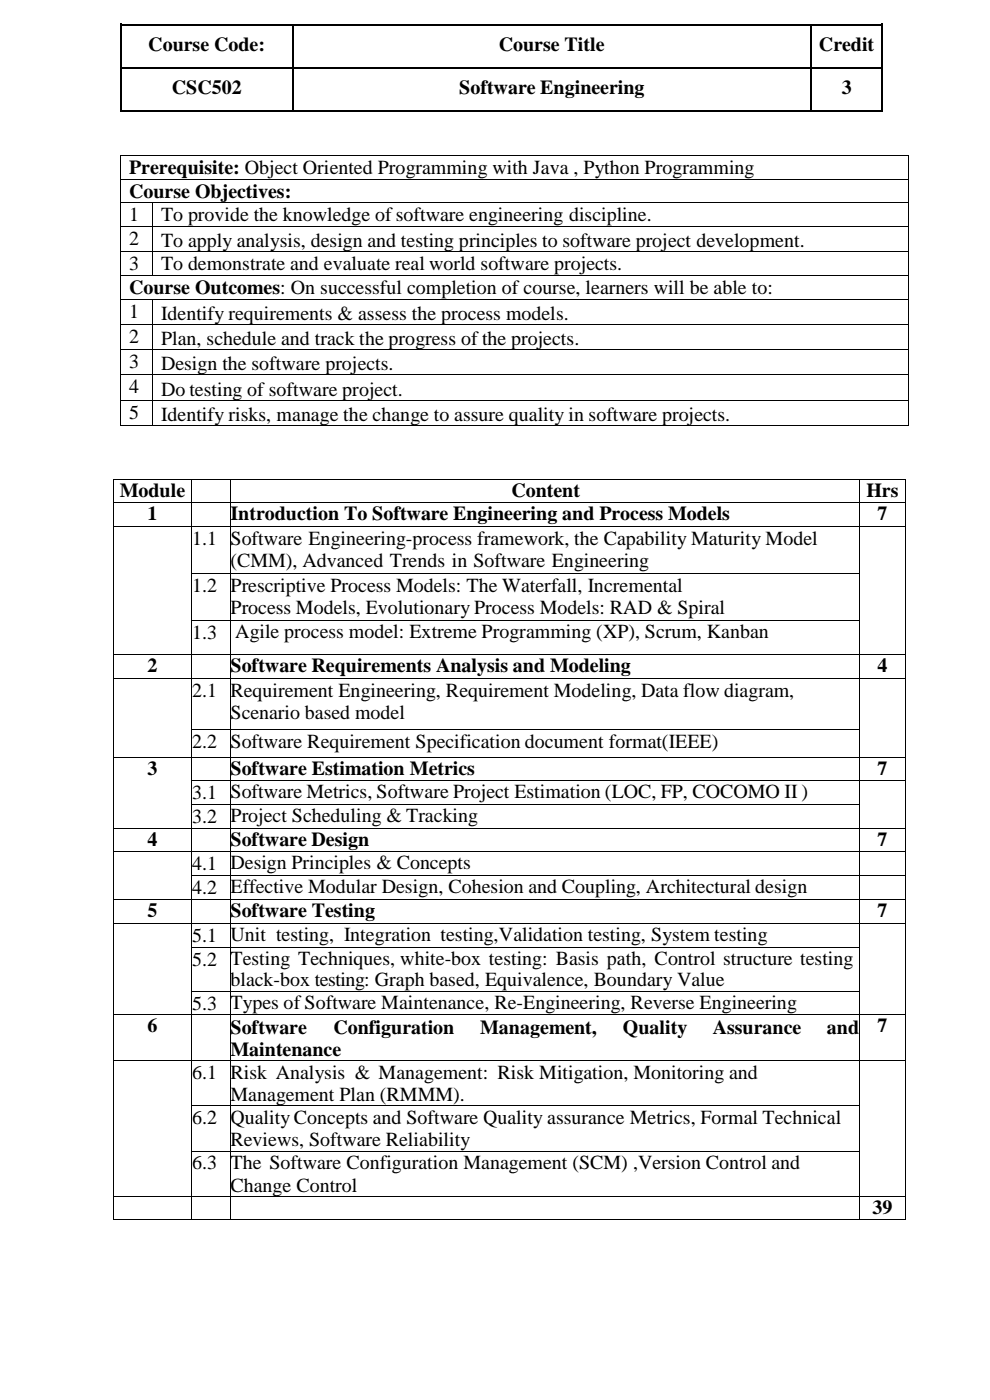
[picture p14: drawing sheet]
<svg xmlns="http://www.w3.org/2000/svg" width="210mm" height="297mm" viewBox="0 0 210 297" stroke-linecap="round" stroke-linejoin="round" font-family="sans-serif">
<defs><g id="words">
<g font-size="4.2">
<text x="31.5" y="10.8">Course Code:</text>
<text x="105.8" y="10.8">Course Title</text>
<text x="173.7" y="10.8">Credit</text>
<text x="36.5" y="19.9">CSC502</text>
<text x="97.4" y="19.9">Software Engineering</text>
<text x="178.6" y="19.9">3</text>
<text x="27.4" y="36.9">Prerequisite: Object Oriented Programming with Java , Python Programming</text>
<text x="27.4" y="42">Course Objectives:</text>
<text x="27.4" y="47">1</text>
<text x="34.2" y="46.8">To provide the knowledge ofsoftware engineering discipline.</text>
<text x="27.4" y="52">2</text>
<text x="34.2" y="52.4">To apply analysis, design and testing principles to software project development.</text>
<text x="27.4" y="57.3">3</text>
<text x="34.2" y="57.3">To demonstrate and evaluate real world software projects.</text>
<text x="27.4" y="62.4">Course Outcomes: On successful completion of course, learners will be able to:</text>
<text x="27.4" y="67.4">1</text>
<text x="34.2" y="67.9">Identify requirements &amp; assess the process models.</text>
<text x="27.4" y="72.8">2</text>
<text x="34.2" y="73.2">Plan, schedule and track the progress ofthe projects.</text>
<text x="27.4" y="78.1">3</text>
<text x="27.4" y="83.4">4</text>
<text x="34.2" y="78.5">Design the software projects.</text>
<text x="34.2" y="83.9">Do testing of software project.</text>
<text x="27.4" y="88.8">5</text>
<text x="34.2" y="89.3">Identify risks, manage the change to assure quality in software projects.</text>
<text x="25.4" y="105.3">Module</text>
<text x="108.5" y="105.3">Content</text>
<text x="183.8" y="105.3">Hrs</text>
<text x="31.3" y="110.4">1</text>
<text x="48.9" y="110.4">Introduction To Software Engineering and Process Models</text>
<text x="186.2" y="110.4">7</text>
<text x="40.8" y="115.7">1.1</text>
<text x="48.9" y="115.6">Software Engineering-process framework, the Capability Maturity Model</text>
<text x="40.8" y="125.6">1.2</text>
<text x="48.9" y="120.3">(CMM), Advanced Trends in Software Engineering</text>
<text x="48.9" y="125.5">Prescriptive Process Models: The Waterfall, Incremental</text>
<text x="48.9" y="130.2">Process Models, Evolutionary Process Models: RAD &amp; Spiral</text>
<text x="40.8" y="135.5">1.3</text>
<text x="49.9" y="135.4">Agile process model: Extreme Programming (XP), Scrum, Kanban</text>
<text x="31.3" y="142.6">2</text>
<text x="48.9" y="142.6">Software Requirements Analysis and Modeling</text>
<text x="186.2" y="142.6">4</text>
<text x="40.8" y="147.9">2.1</text>
<text x="48.9" y="147.8">Requirement Engineering, Requirement Modeling, Data flow diagram,</text>
<text x="48.9" y="152.6">Scenario based model</text>
<text x="40.8" y="158.7">2.2</text>
<text x="48.9" y="158.7">Software Requirement Specification document format(IEEE)</text>
<text x="31.3" y="164.3">3</text>
<text x="48.9" y="164.3">Software Estimation Metrics</text>
<text x="186.2" y="164.3">7</text>
<text x="40.8" y="169.6">3.1</text>
<text x="48.9" y="169.3">Software Metrics, Software Project Estimation (LOC, FP, COCOMO II )</text>
<text x="31.3" y="179.4">4</text>
<text x="40.8" y="174.6">3.2</text>
<text x="48.9" y="174.4">Project Scheduling &amp; Tracking</text>
<text x="48.9" y="179.4">Software Design</text>
<text x="186.2" y="179.4">7</text>
<text x="40.8" y="184.6">4.1</text>
<text x="48.9" y="184.4">Design Principles &amp; Concepts</text>
<text x="40.8" y="189.7">4.2</text>
<text x="48.9" y="189.4">Effective Modular Design, Cohesion and Coupling, Architectural design</text>
<text x="31.3" y="194.5">5</text>
<text x="48.9" y="194.5">Software Testing</text>
<text x="186.2" y="194.5">7</text>
<text x="40.8" y="199.8">5.1</text>
<text x="48.9" y="199.5">Unit testing, Integration testing,Validation testing, System testing</text>
<text x="40.8" y="204.8">5.2</text>
<text x="48.9" y="204.8">Testing Techniques, white-box testing: Basis path, Control structure testing</text>
<text x="48.9" y="209.3">black-box testing: Graph based, Equivalence, Boundary Value</text>
<text x="40.8" y="214.2">5.3</text>
<text x="48.9" y="214.1">Types ofSoftware Maintenance, Re-Engineering, Reverse Engineering</text>
<text x="31.3" y="219">6</text>
<text x="48.9" y="219.3">Software</text>
<text x="70.7" y="219.3">Configuration</text>
<text x="101.9" y="219.3">Management,</text>
<text x="132.1" y="219.3">Quality</text>
<text x="151.2" y="219.3">Assurance</text>
<text x="175.4" y="219.3">and</text>
<text x="186.2" y="219">7</text>
<text x="48.9" y="224">Maintenance</text>
<text x="40.8" y="228.9">6.1</text>
<text x="48.9" y="228.9">Risk Analysis &amp; Management: Risk Mitigation, Monitoring and</text>
<text x="48.9" y="233.6">Management Plan (RMMM).</text>
<text x="40.8" y="238.5">6.2</text>
<text x="48.9" y="238.5">Quality Concepts and Software Quality assurance Metrics, Formal Technical</text>
<text x="48.9" y="243.2">Reviews, Software Reliability</text>
<text x="40.8" y="248.1">6.3</text>
<text x="48.9" y="248.1">The Software Configuration Management (SCM) ,Version Control and</text>
<text x="48.9" y="252.8">Change Control</text>
<text x="185.1" y="257.5">39</text>
</g>
</g></defs>
<g fill="#000">
<path d="M25.4 5h.4v1.9h-.4z" fill-rule="evenodd"/>
<path d="M25.4 5h.4v.4h-.4z" fill-rule="evenodd"/>
<path d="M25.4 14.2h.4v1.8h-.4z" fill-rule="evenodd"/>
<path d="M61.9 5.4h.4v1.5h-.4z" fill-rule="evenodd"/>
<path d="M61.9 5h.4v.4h-.4z" fill-rule="evenodd"/>
<path d="M61.9 14.2h.4v1.8h-.4z" fill-rule="evenodd"/>
<path d="M171.9 5.4h.4v1.5h-.4z" fill-rule="evenodd"/>
<path d="M171.9 5h.4v.4h-.4z" fill-rule="evenodd"/>
<path d="M171.9 14.2h.4v1.8h-.4z" fill-rule="evenodd"/>
<path d="M186.9 5h.4v1.9h-.4z" fill-rule="evenodd"/>
<path d="M186.9 5h.4v.4h-.4z" fill-rule="evenodd"/>
<path d="M186.9 14.2h.4v1.8h-.4z" fill-rule="evenodd"/>
<path d="M25.4 23.3h.4v.4h-.4z" fill-rule="evenodd"/>
<path d="M25.4 23.3h.4v.4h-.4z" fill-rule="evenodd"/>
<path d="M25.4 32.9h.2v.2h-.2z" fill-rule="evenodd"/>
<path d="M25.4 32.9h.2v.2h-.2z" fill-rule="evenodd"/>
<path d="M25.4 37.9h.2v.2h-.2z" fill-rule="evenodd"/>
<path d="M61.9 23.3h.4v.4h-.4z" fill-rule="evenodd"/>
<path d="M171.9 23.3h.4v.4h-.4z" fill-rule="evenodd"/>
<path d="M186.9 23.3h.4v.4h-.4z" fill-rule="evenodd"/>
<path d="M186.9 23.3h.4v.4h-.4z" fill-rule="evenodd"/>
<path d="M192.6 32.9h.1v.2h-.1z" fill-rule="evenodd"/>
<path d="M192.6 32.9h.1v.2h-.1z" fill-rule="evenodd"/>
<path d="M192.6 37.9h.1v.2h-.1z" fill-rule="evenodd"/>
<path d="M25.4 43h.2v.1h-.2z" fill-rule="evenodd"/>
<path d="M25.4 48h.2v.2h-.2z" fill-rule="evenodd"/>
<path d="M25.4 53.3h.2v.2h-.2z" fill-rule="evenodd"/>
<path d="M25.4 58.4h.2v.2h-.2z" fill-rule="evenodd"/>
<path d="M32.2 43h.2v.1h-.2z" fill-rule="evenodd"/>
<path d="M32.2 48h.2v.2h-.2z" fill-rule="evenodd"/>
<path d="M32.2 53.3h.2v.2h-.2z" fill-rule="evenodd"/>
<path d="M32.2 58.4h.2v.2h-.2z" fill-rule="evenodd"/>
<path d="M192.6 43h.1v.1h-.1z" fill-rule="evenodd"/>
<path d="M192.6 48h.1v.2h-.1z" fill-rule="evenodd"/>
<path d="M192.6 53.3h.1v.2h-.1z" fill-rule="evenodd"/>
<path d="M192.6 58.4h.1v.2h-.1z" fill-rule="evenodd"/>
<path d="M25.4 63.4h.2v.2h-.2z" fill-rule="evenodd"/>
<path d="M25.4 68.8h.2v.2h-.2z" fill-rule="evenodd"/>
<path d="M25.4 74.1h.2v.2h-.2z" fill-rule="evenodd"/>
<path d="M25.4 79.4h.2v.2h-.2z" fill-rule="evenodd"/>
<path d="M32.2 63.4h.2v.2h-.2z" fill-rule="evenodd"/>
<path d="M32.2 68.8h.2v.2h-.2z" fill-rule="evenodd"/>
<path d="M32.2 74.1h.2v.2h-.2z" fill-rule="evenodd"/>
<path d="M32.2 79.4h.2v.2h-.2z" fill-rule="evenodd"/>
<path d="M192.6 63.4h.1v.2h-.1z" fill-rule="evenodd"/>
<path d="M192.6 68.8h.1v.2h-.1z" fill-rule="evenodd"/>
<path d="M192.6 74.1h.1v.2h-.1z" fill-rule="evenodd"/>
<path d="M192.6 79.4h.1v.2h-.1z" fill-rule="evenodd"/>
<path d="M25.4 84.8h.2v.2h-.2z" fill-rule="evenodd"/>
<path d="M25.4 90.2h.2v.2h-.2z" fill-rule="evenodd"/>
<path d="M25.4 90.2h.2v.2h-.2z" fill-rule="evenodd"/>
<path d="M32.2 84.8h.2v.2h-.2z" fill-rule="evenodd"/>
<path d="M32.2 90.2h.2v.2h-.2z" fill-rule="evenodd"/>
<path d="M192.6 84.8h.1v.2h-.1z" fill-rule="evenodd"/>
<path d="M192.6 90.2h.1v.2h-.1z" fill-rule="evenodd"/>
<path d="M192.6 90.2h.1v.2h-.1z" fill-rule="evenodd"/>
<path d="M23.9 101.6h.2v.2h-.2z" fill-rule="evenodd"/>
<path d="M23.9 101.6h.2v.2h-.2z" fill-rule="evenodd"/>
<path d="M23.9 106.6h.2v.2h-.2z" fill-rule="evenodd"/>
<path d="M23.9 111.7h.2v.1h-.2z" fill-rule="evenodd"/>
<path d="M40.6 101.6h.2v.2h-.2z" fill-rule="evenodd"/>
<path d="M40.6 106.6h.2v.2h-.2z" fill-rule="evenodd"/>
<path d="M40.6 111.7h.2v.1h-.2z" fill-rule="evenodd"/>
<path d="M48.7 101.6h.2v.2h-.2z" fill-rule="evenodd"/>
<path d="M48.7 106.6h.2v.2h-.2z" fill-rule="evenodd"/>
<path d="M48.7 111.7h.2v.1h-.2z" fill-rule="evenodd"/>
<path d="M182.2 101.6h.2v.2h-.2z" fill-rule="evenodd"/>
<path d="M182.2 106.6h.2v.2h-.2z" fill-rule="evenodd"/>
<path d="M182.2 111.7h.2v.1h-.2z" fill-rule="evenodd"/>
<path d="M191.9 101.6h.2v.2h-.2z" fill-rule="evenodd"/>
<path d="M191.9 101.6h.2v.2h-.2z" fill-rule="evenodd"/>
<path d="M191.9 106.6h.2v.2h-.2z" fill-rule="evenodd"/>
<path d="M191.9 111.7h.2v.1h-.2z" fill-rule="evenodd"/>
<path d="M23.9 121.6h.2v.2h-.2z" fill-rule="evenodd"/>
<path d="M23.9 131.5h.2v.1h-.2z" fill-rule="evenodd"/>
<path d="M23.9 138.8h.2v.2h-.2z" fill-rule="evenodd"/>
<path d="M40.6 121.6h.2v.2h-.2z" fill-rule="evenodd"/>
<path d="M40.6 131.5h.2v.1h-.2z" fill-rule="evenodd"/>
<path d="M40.6 138.8h.2v.2h-.2z" fill-rule="evenodd"/>
<path d="M48.7 121.6h.2v.2h-.2z" fill-rule="evenodd"/>
<path d="M48.7 131.5h.2v.1h-.2z" fill-rule="evenodd"/>
<path d="M48.7 138.8h.2v.2h-.2z" fill-rule="evenodd"/>
<path d="M182.2 121.6h.2v.2h-.2z" fill-rule="evenodd"/>
<path d="M182.2 131.5h.2v.1h-.2z" fill-rule="evenodd"/>
<path d="M182.2 138.8h.2v.2h-.2z" fill-rule="evenodd"/>
<path d="M191.9 121.6h.2v.2h-.2z" fill-rule="evenodd"/>
<path d="M191.9 131.5h.2v.1h-.2z" fill-rule="evenodd"/>
<path d="M191.9 138.8h.2v.2h-.2z" fill-rule="evenodd"/>
<path d="M23.9 143.9h.2v.2h-.2z" fill-rule="evenodd"/>
<path d="M23.9 154.7h.2v.2h-.2z" fill-rule="evenodd"/>
<path d="M40.6 143.9h.2v.2h-.2z" fill-rule="evenodd"/>
<path d="M40.6 154.7h.2v.2h-.2z" fill-rule="evenodd"/>
<path d="M48.7 143.9h.2v.2h-.2z" fill-rule="evenodd"/>
<path d="M48.7 154.7h.2v.2h-.2z" fill-rule="evenodd"/>
<path d="M182.2 143.9h.2v.2h-.2z" fill-rule="evenodd"/>
<path d="M182.2 154.7h.2v.2h-.2z" fill-rule="evenodd"/>
<path d="M191.9 143.9h.2v.2h-.2z" fill-rule="evenodd"/>
<path d="M191.9 154.7h.2v.2h-.2z" fill-rule="evenodd"/>
<path d="M23.9 160.6h.2v.2h-.2z" fill-rule="evenodd"/>
<path d="M23.9 165.6h.2v.2h-.2z" fill-rule="evenodd"/>
<path d="M23.9 170.6h.2v.2h-.2z" fill-rule="evenodd"/>
<path d="M23.9 175.7h.2v.1h-.2z" fill-rule="evenodd"/>
<path d="M40.6 160.6h.2v.2h-.2z" fill-rule="evenodd"/>
<path d="M40.6 165.6h.2v.2h-.2z" fill-rule="evenodd"/>
<path d="M40.6 170.6h.2v.2h-.2z" fill-rule="evenodd"/>
<path d="M40.6 175.7h.2v.1h-.2z" fill-rule="evenodd"/>
<path d="M48.7 160.6h.2v.2h-.2z" fill-rule="evenodd"/>
<path d="M48.7 165.6h.2v.2h-.2z" fill-rule="evenodd"/>
<path d="M48.7 170.6h.2v.2h-.2z" fill-rule="evenodd"/>
<path d="M48.7 175.7h.2v.1h-.2z" fill-rule="evenodd"/>
<path d="M182.2 160.6h.2v.2h-.2z" fill-rule="evenodd"/>
<path d="M182.2 165.6h.2v.2h-.2z" fill-rule="evenodd"/>
<path d="M182.2 170.6h.2v.2h-.2z" fill-rule="evenodd"/>
<path d="M182.2 175.7h.2v.1h-.2z" fill-rule="evenodd"/>
<path d="M191.9 160.6h.2v.2h-.2z" fill-rule="evenodd"/>
<path d="M191.9 165.6h.2v.2h-.2z" fill-rule="evenodd"/>
<path d="M191.9 170.6h.2v.2h-.2z" fill-rule="evenodd"/>
<path d="M191.9 175.7h.2v.1h-.2z" fill-rule="evenodd"/>
<path d="M23.9 180.7h.2v.1h-.2z" fill-rule="evenodd"/>
<path d="M23.9 185.7h.2v.2h-.2z" fill-rule="evenodd"/>
<path d="M23.9 190.7h.2v.2h-.2z" fill-rule="evenodd"/>
<path d="M23.9 195.8h.2v.2h-.2z" fill-rule="evenodd"/>
<path d="M40.6 180.7h.2v.1h-.2z" fill-rule="evenodd"/>
<path d="M40.6 185.7h.2v.2h-.2z" fill-rule="evenodd"/>
<path d="M40.6 190.7h.2v.2h-.2z" fill-rule="evenodd"/>
<path d="M40.6 195.8h.2v.2h-.2z" fill-rule="evenodd"/>
<path d="M48.7 180.7h.2v.1h-.2z" fill-rule="evenodd"/>
<path d="M48.7 185.7h.2v.2h-.2z" fill-rule="evenodd"/>
<path d="M48.7 190.7h.2v.2h-.2z" fill-rule="evenodd"/>
<path d="M48.7 195.8h.2v.2h-.2z" fill-rule="evenodd"/>
<path d="M182.2 180.7h.2v.1h-.2z" fill-rule="evenodd"/>
<path d="M182.2 185.7h.2v.2h-.2z" fill-rule="evenodd"/>
<path d="M182.2 190.7h.2v.2h-.2z" fill-rule="evenodd"/>
<path d="M182.2 195.8h.2v.2h-.2z" fill-rule="evenodd"/>
<path d="M191.9 180.7h.2v.1h-.2z" fill-rule="evenodd"/>
<path d="M191.9 185.7h.2v.2h-.2z" fill-rule="evenodd"/>
<path d="M191.9 190.7h.2v.2h-.2z" fill-rule="evenodd"/>
<path d="M191.9 195.8h.2v.2h-.2z" fill-rule="evenodd"/>
<path d="M23.9 200.9h.2v.1h-.2z" fill-rule="evenodd"/>
<path d="M23.9 210.2h.2v.1h-.2z" fill-rule="evenodd"/>
<path d="M23.9 215.2h.2v.2h-.2z" fill-rule="evenodd"/>
<path d="M40.6 200.9h.2v.1h-.2z" fill-rule="evenodd"/>
<path d="M40.6 210.2h.2v.1h-.2z" fill-rule="evenodd"/>
<path d="M40.6 215.2h.2v.2h-.2z" fill-rule="evenodd"/>
<path d="M48.7 200.9h.2v.1h-.2z" fill-rule="evenodd"/>
<path d="M48.7 210.2h.2v.1h-.2z" fill-rule="evenodd"/>
<path d="M48.7 215.2h.2v.2h-.2z" fill-rule="evenodd"/>
<path d="M182.2 200.9h.2v.1h-.2z" fill-rule="evenodd"/>
<path d="M182.2 210.2h.2v.1h-.2z" fill-rule="evenodd"/>
<path d="M182.2 215.2h.2v.2h-.2z" fill-rule="evenodd"/>
<path d="M191.9 200.9h.2v.1h-.2z" fill-rule="evenodd"/>
<path d="M191.9 210.2h.2v.1h-.2z" fill-rule="evenodd"/>
<path d="M191.9 215.2h.2v.2h-.2z" fill-rule="evenodd"/>
<path d="M23.9 225h.2v.1h-.2z" fill-rule="evenodd"/>
<path d="M23.9 234.5h.2v.2h-.2z" fill-rule="evenodd"/>
<path d="M40.6 225h.2v.1h-.2z" fill-rule="evenodd"/>
<path d="M40.6 234.5h.2v.2h-.2z" fill-rule="evenodd"/>
<path d="M48.7 225h.2v.1h-.2z" fill-rule="evenodd"/>
<path d="M48.7 234.5h.2v.2h-.2z" fill-rule="evenodd"/>
<path d="M182.2 225h.2v.1h-.2z" fill-rule="evenodd"/>
<path d="M182.2 234.5h.2v.2h-.2z" fill-rule="evenodd"/>
<path d="M191.9 225h.2v.1h-.2z" fill-rule="evenodd"/>
<path d="M191.9 234.5h.2v.2h-.2z" fill-rule="evenodd"/>
<path d="M23.9 244.1h.2v.2h-.2z" fill-rule="evenodd"/>
<path d="M23.9 253.7h.2v.2h-.2z" fill-rule="evenodd"/>
<path d="M23.9 258.7h.2v.2h-.2z" fill-rule="evenodd"/>
<path d="M23.9 258.7h.2v.2h-.2z" fill-rule="evenodd"/>
<path d="M40.6 244.1h.2v.2h-.2z" fill-rule="evenodd"/>
<path d="M40.6 253.7h.2v.2h-.2z" fill-rule="evenodd"/>
<path d="M40.6 258.7h.2v.2h-.2z" fill-rule="evenodd"/>
<path d="M48.7 244.1h.2v.2h-.2z" fill-rule="evenodd"/>
<path d="M48.7 253.7h.2v.2h-.2z" fill-rule="evenodd"/>
<path d="M48.7 258.7h.2v.2h-.2z" fill-rule="evenodd"/>
<path d="M182.2 244.1h.2v.2h-.2z" fill-rule="evenodd"/>
<path d="M182.2 253.7h.2v.2h-.2z" fill-rule="evenodd"/>
<path d="M182.2 258.7h.2v.2h-.2z" fill-rule="evenodd"/>
<path d="M191.9 244.1h.2v.2h-.2z" fill-rule="evenodd"/>
<path d="M191.9 253.7h.2v.2h-.2z" fill-rule="evenodd"/>
<path d="M191.9 258.7h.2v.2h-.2z" fill-rule="evenodd"/>
<path d="M191.9 258.7h.2v.2h-.2z" fill-rule="evenodd"/>
</g>
<g fill="none" stroke="#000" stroke-width=".42">
<path d="M25.6 6.9v7.3M25.6 16v7.3M25.8 5.2h36.1M25.8 14.4h36.1M62.1 6.9v7.3M62.1 16v7.3M62.3 5.2h109.6M62.3 14.4h109.6M172.1 6.9v7.3M172.1 16v7.3M172.3 5.2h14.6M172.3 14.4h14.6"/>
<path d="M187.1 6.9v7.3M187.1 16v7.3M25.8 23.5h36.1M62.3 23.5h109.6M172.3 23.5h14.6"/>
</g>
<g fill="none" stroke="#000" stroke-width=".21">
<path d="M25.5 33.1v4.8M25.5 38.1v4.9M25.6 33h167M25.6 38h167M192.7 33.1v4.8M192.7 38.1v4.9M25.5 43.1v4.9M25.5 48.2v5.1M25.5 53.5v4.9M25.5 58.6v4.8M25.6 43.1h6.6M25.6 48.1h6.6"/>
<path d="M25.6 53.4h6.6M25.6 58.5h6.6M32.3 43.1v4.9M32.3 48.2v5.1M32.3 53.5v4.9M32.4 43.1h160.2M32.4 48.1h160.2M32.4 53.4h160.2M32.4 58.5h160.2M192.7 43.1v4.9M192.7 48.2v5.1M192.7 53.5v4.9"/>
<path d="M192.7 58.6v4.8M25.5 63.6v5.2M25.5 69v5.1M25.5 74.3v5.1M25.5 79.6v5.2M25.6 63.5h6.6M25.6 68.9h6.6M25.6 74.2h6.6M25.6 79.5h6.6M32.3 63.6v5.2M32.3 69v5.1M32.3 74.3v5.1"/>
<path d="M32.3 79.6v5.2M32.4 63.5h160.2M32.4 68.9h160.2M32.4 74.2h160.2M32.4 79.5h160.2M192.7 63.6v5.2M192.7 69v5.1M192.7 74.3v5.1M192.7 79.6v5.2M25.5 85v5.2M25.6 84.9h6.6M25.6 90.3h6.6"/>
<path d="M32.3 85v5.2M32.4 84.9h160.2M32.4 90.3h160.2M192.7 85v5.2M24 101.8v4.8M24 106.8v4.9M24 111.8v9.8M24.1 101.7h16.5M24.1 106.7h16.5M24.1 111.7h16.5M40.7 101.8v4.8M40.7 106.8v4.9"/>
<path d="M40.7 111.8v9.8M40.8 101.7h7.9M40.8 106.7h7.9M40.8 111.7h7.9M48.8 101.8v4.8M48.8 106.8v4.9M48.8 111.8v9.8M48.9 101.7h133.3M48.9 106.7h133.3M48.9 111.7h133.3M182.3 101.8v4.8M182.3 106.8v4.9"/>
<path d="M182.3 111.8v9.8M182.4 101.7h9.5M182.4 106.7h9.5M182.4 111.7h9.5M192 101.8v4.8M192 106.8v4.9M192 111.8v9.8M24 121.8v9.7M24 131.6v7.2M24 139v4.9M24.1 138.9h16.5M40.7 121.8v9.7"/>
<path d="M40.7 131.6v7.2M40.7 139v4.9M40.8 121.7h7.9M40.8 131.5h7.9M40.8 138.9h7.9M48.8 121.8v9.7M48.8 131.6v7.2M48.8 139v4.9M48.9 121.7h133.3M48.9 131.5h133.3M48.9 138.9h133.3M182.3 121.8v9.7"/>
<path d="M182.3 131.6v7.2M182.3 139v4.9M182.4 138.9h9.5M192 121.8v9.7M192 131.6v7.2M192 139v4.9M24 144.1v10.6M24 154.9v5.7M24.1 144h16.5M40.7 144.1v10.6M40.7 154.9v5.7M40.8 144h7.9"/>
<path d="M40.8 154.8h7.9M48.8 144.1v10.6M48.8 154.9v5.7M48.9 144h133.3M48.9 154.8h133.3M182.3 144.1v10.6M182.3 154.9v5.7M182.4 144h9.5M192 144.1v10.6M192 154.9v5.7M24 160.8v4.8M24 165.8v4.8"/>
<path d="M24 170.8v4.9M24 175.8v4.9M24.1 160.7h16.5M24.1 175.8h16.5M40.7 160.8v4.8M40.7 165.8v4.8M40.7 170.8v4.9M40.7 175.8v4.9M40.8 160.7h7.9M40.8 165.7h7.9M40.8 170.7h7.9M40.8 175.8h7.9"/>
<path d="M48.8 160.8v4.8M48.8 165.8v4.8M48.8 170.8v4.9M48.8 175.8v4.9M48.9 160.7h133.3M48.9 165.7h133.3M48.9 170.7h133.3M48.9 175.8h133.3M182.3 160.8v4.8M182.3 165.8v4.8M182.3 170.8v4.9M182.3 175.8v4.9"/>
<path d="M182.4 160.7h9.5M182.4 165.7h9.5M182.4 175.8h9.5M192 160.8v4.8M192 165.8v4.8M192 170.8v4.9M192 175.8v4.9M24 180.8v4.9M24 185.9v4.8M24 190.9v4.9M24 196v4.9M24.1 180.7h16.5"/>
<path d="M24.1 190.8h16.5M24.1 195.9h16.5M40.7 180.8v4.9M40.7 185.9v4.8M40.7 190.9v4.9M40.7 196v4.9M40.8 180.7h7.9M40.8 185.8h7.9M40.8 190.8h7.9M40.8 195.9h7.9M48.8 180.8v4.9M48.8 185.9v4.8"/>
<path d="M48.8 190.9v4.9M48.8 196v4.9M48.9 180.7h133.3M48.9 185.8h133.3M48.9 190.8h133.3M48.9 195.9h133.3M182.3 180.8v4.9M182.3 185.9v4.8M182.3 190.9v4.9M182.3 196v4.9M182.4 180.7h9.5M182.4 185.8h9.5"/>
<path d="M182.4 190.8h9.5M182.4 195.9h9.5M192 180.8v4.9M192 185.9v4.8M192 190.9v4.9M192 196v4.9M24 201v9.2M24 210.3v4.9M24 215.4v9.6M24.1 215.3h16.5M40.7 201v9.2M40.7 210.3v4.9"/>
<path d="M40.7 215.4v9.6M40.8 200.9h7.9M40.8 210.3h7.9M40.8 215.3h7.9M48.8 201v9.2M48.8 210.3v4.9M48.8 215.4v9.6M48.9 200.9h133.3M48.9 210.3h133.3M48.9 215.3h133.3M182.3 201v9.2M182.3 210.3v4.9"/>
<path d="M182.3 215.4v9.6M182.4 215.3h9.5M192 201v9.2M192 210.3v4.9M192 215.4v9.6M24 225.1v9.4M24 234.7v9.4M24.1 225h16.5M40.7 225.1v9.4M40.7 234.7v9.4M40.8 225h7.9M40.8 234.6h7.9"/>
<path d="M48.8 225.1v9.4M48.8 234.7v9.4M48.9 225h133.3M48.9 234.6h133.3M182.3 225.1v9.4M182.3 234.7v9.4M182.4 225h9.5M192 225.1v9.4M192 234.7v9.4M24 244.3v9.4M24 253.9v4.8M24.1 253.8h16.5"/>
<path d="M24.1 258.8h16.5M40.7 244.3v9.4M40.7 253.9v4.8M40.8 244.2h7.9M40.8 253.8h7.9M40.8 258.8h7.9M48.8 244.3v9.4M48.8 253.9v4.8M48.9 244.2h133.3M48.9 253.8h133.3M48.9 258.8h133.3M182.3 244.3v9.4"/>
<path d="M182.3 253.9v4.8M182.4 253.8h9.5M182.4 258.8h9.5M192 244.3v9.4M192 253.9v4.8"/>
</g>
<use href="#words"/>
</svg>
